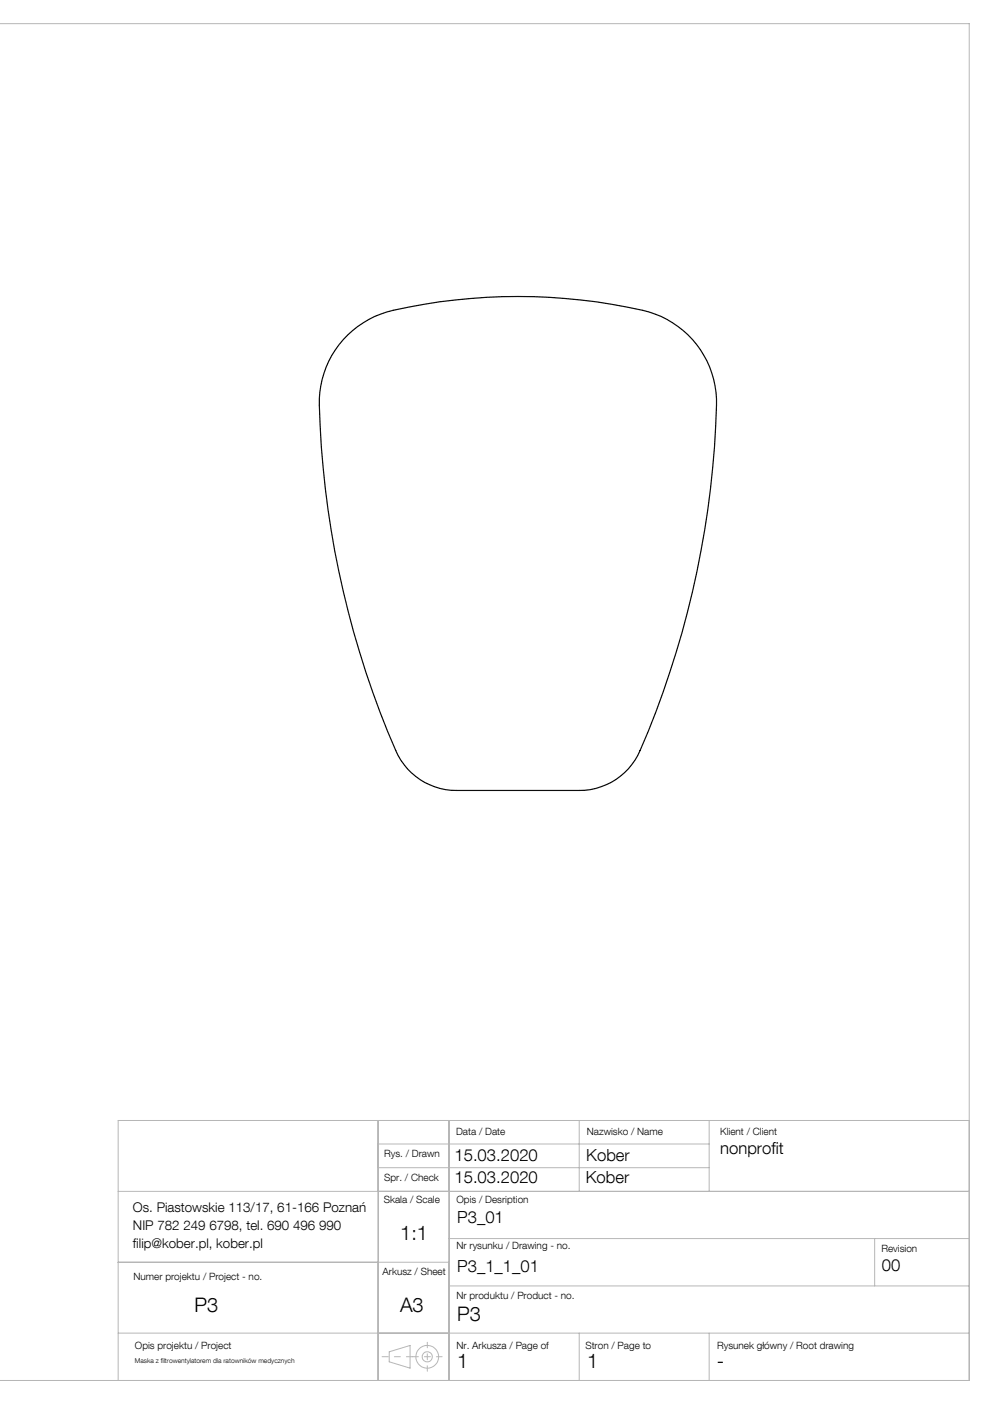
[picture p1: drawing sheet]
<svg xmlns="http://www.w3.org/2000/svg" width="210mm" height="297mm" viewBox="0 0 210 297" stroke-linecap="round" stroke-linejoin="round" font-family="sans-serif">
<defs><g id="words">
<g font-size="4.2" fill="#000001">
<text x="84.6" y="262.3">1:1</text>
<text x="41.2" y="277.5">P3</text>
<text x="84.6" y="277.5">A3</text>
<text x="96.7" y="279.4">P3</text>
<text x="96.7" y="289.4">1</text>
<text x="124.2" y="289.4">1</text>
<text x="151.6" y="289.4">-</text>
</g>
<g font-size="3.5" fill="#000001">
<text x="96.1" y="245.5">15.03.2020</text>
<text x="124" y="245.5">Kober</text>
<text x="152.3" y="244">nonprofit</text>
<text x="96.1" y="250.3">15.03.2020</text>
<text x="123.9" y="250.3">Kober</text>
<text x="96.7" y="258.6">P3_01</text>
<text x="96.7" y="269">P3_1_1_01</text>
<text x="186.5" y="268.9">00</text>
</g>
<g font-size="2.8" fill="#000001">
<text x="28.1" y="256.5">Os. Piastowskie 113/17, 61-166 Poznań</text>
<text x="28.1" y="260.3">NIP 782 249 6798, tel. 690 496 990</text>
<text x="28.1" y="264.1">filip@kober.pl, kober.pl</text>
</g>
<g font-size="2.1" fill="#000001">
<text x="96.5" y="240">Data / Date</text>
<text x="124.1" y="240">Nazwisko / Name</text>
<text x="152.3" y="240">Klient / Client</text>
<text x="81.2" y="244.8">Rys. / Drawn</text>
<text x="81.2" y="249.8">Spr. / Check</text>
<text x="81.2" y="254.4">Skala / Scale</text>
<text x="96.5" y="254.4">Opis / Desription</text>
<text x="80.9" y="269.6">Arkusz / Sheet</text>
<text x="96.5" y="264.2">Nr rysunku / Drawing - no.</text>
<text x="186.4" y="264.9">Revision</text>
<text x="28.2" y="270.8">Numer projektu / Project - no.</text>
<text x="96.5" y="274.7">Nr produktu / Product - no.</text>
<text x="28.5" y="285.3">Opis projektu / Project</text>
<text x="96.5" y="285.3">Nr. Arkusza / Page of</text>
<text x="123.8" y="285.3">Stron / Page to</text>
<text x="151.6" y="285.3">Rysunek główny / Root drawing</text>
</g>
<text font-size="1.4" fill="#000001" x="28.5" y="288.2">Maska z filtrowentylatorem dla ratowników medycznych</text>
</g></defs>
<!-- layer: Warstwa 1 -->
<g fill="none" stroke="#b5b7b7" stroke-width=".21">
<path d="M-.1 5h205.1v287h-205.1M80 237v55M95 237v55M122.5 237v15M150 237v15M205 237h-180v55M25 252h180M80 242h70M80 247h70M25 267h70M95 272h110M95 262h110"/>
<path d="M185 262v10M25 282h180M82.3 286l4.4-1.4v4.8l-4.4-1.3zM122.5 282v10M150 282v10"/>
<circle cx="90.4" cy="287" r="1.08"/>
<circle cx="90.4" cy="287" r="2.4"/>
</g>
<path d="M87.3 287h-6.5" fill="none" stroke="#b5b7b7" stroke-width=".21" stroke-dasharray="15.2 1.3 1.3 1.3" stroke-dashoffset="13.9"/>
<path d="M87.3 287h6.2" fill="none" stroke="#b5b7b7" stroke-width=".21" stroke-dasharray="15.2 1.3 1.3 1.3" stroke-dashoffset="14"/>
<path d="M90.4 290.1v-6.2" fill="none" stroke="#b5b7b7" stroke-width=".21" stroke-dasharray="15.2 1.3 1.3 1.3" stroke-dashoffset="14.1"/>
<path d="M73.6 70.8a21.5 21.5 0 0 1 12.8-5.8 118.9 118.9 0 0 1 50.9 1 20 20 0 0 1 14.2 19.7 196.7 196.7 0 0 1-16.6 74.1 13.9 13.9 0 0 1-12.4 7.4h-26a13.9 13.9 0 0 1-12.8-8.5 196.6 196.6 0 0 1-16.2-74.4 19.9 19.9 0 0 1 6.1-13.5z" fill="none" stroke="#000001" stroke-width=".25"/>
<use href="#words"/>
</svg>
